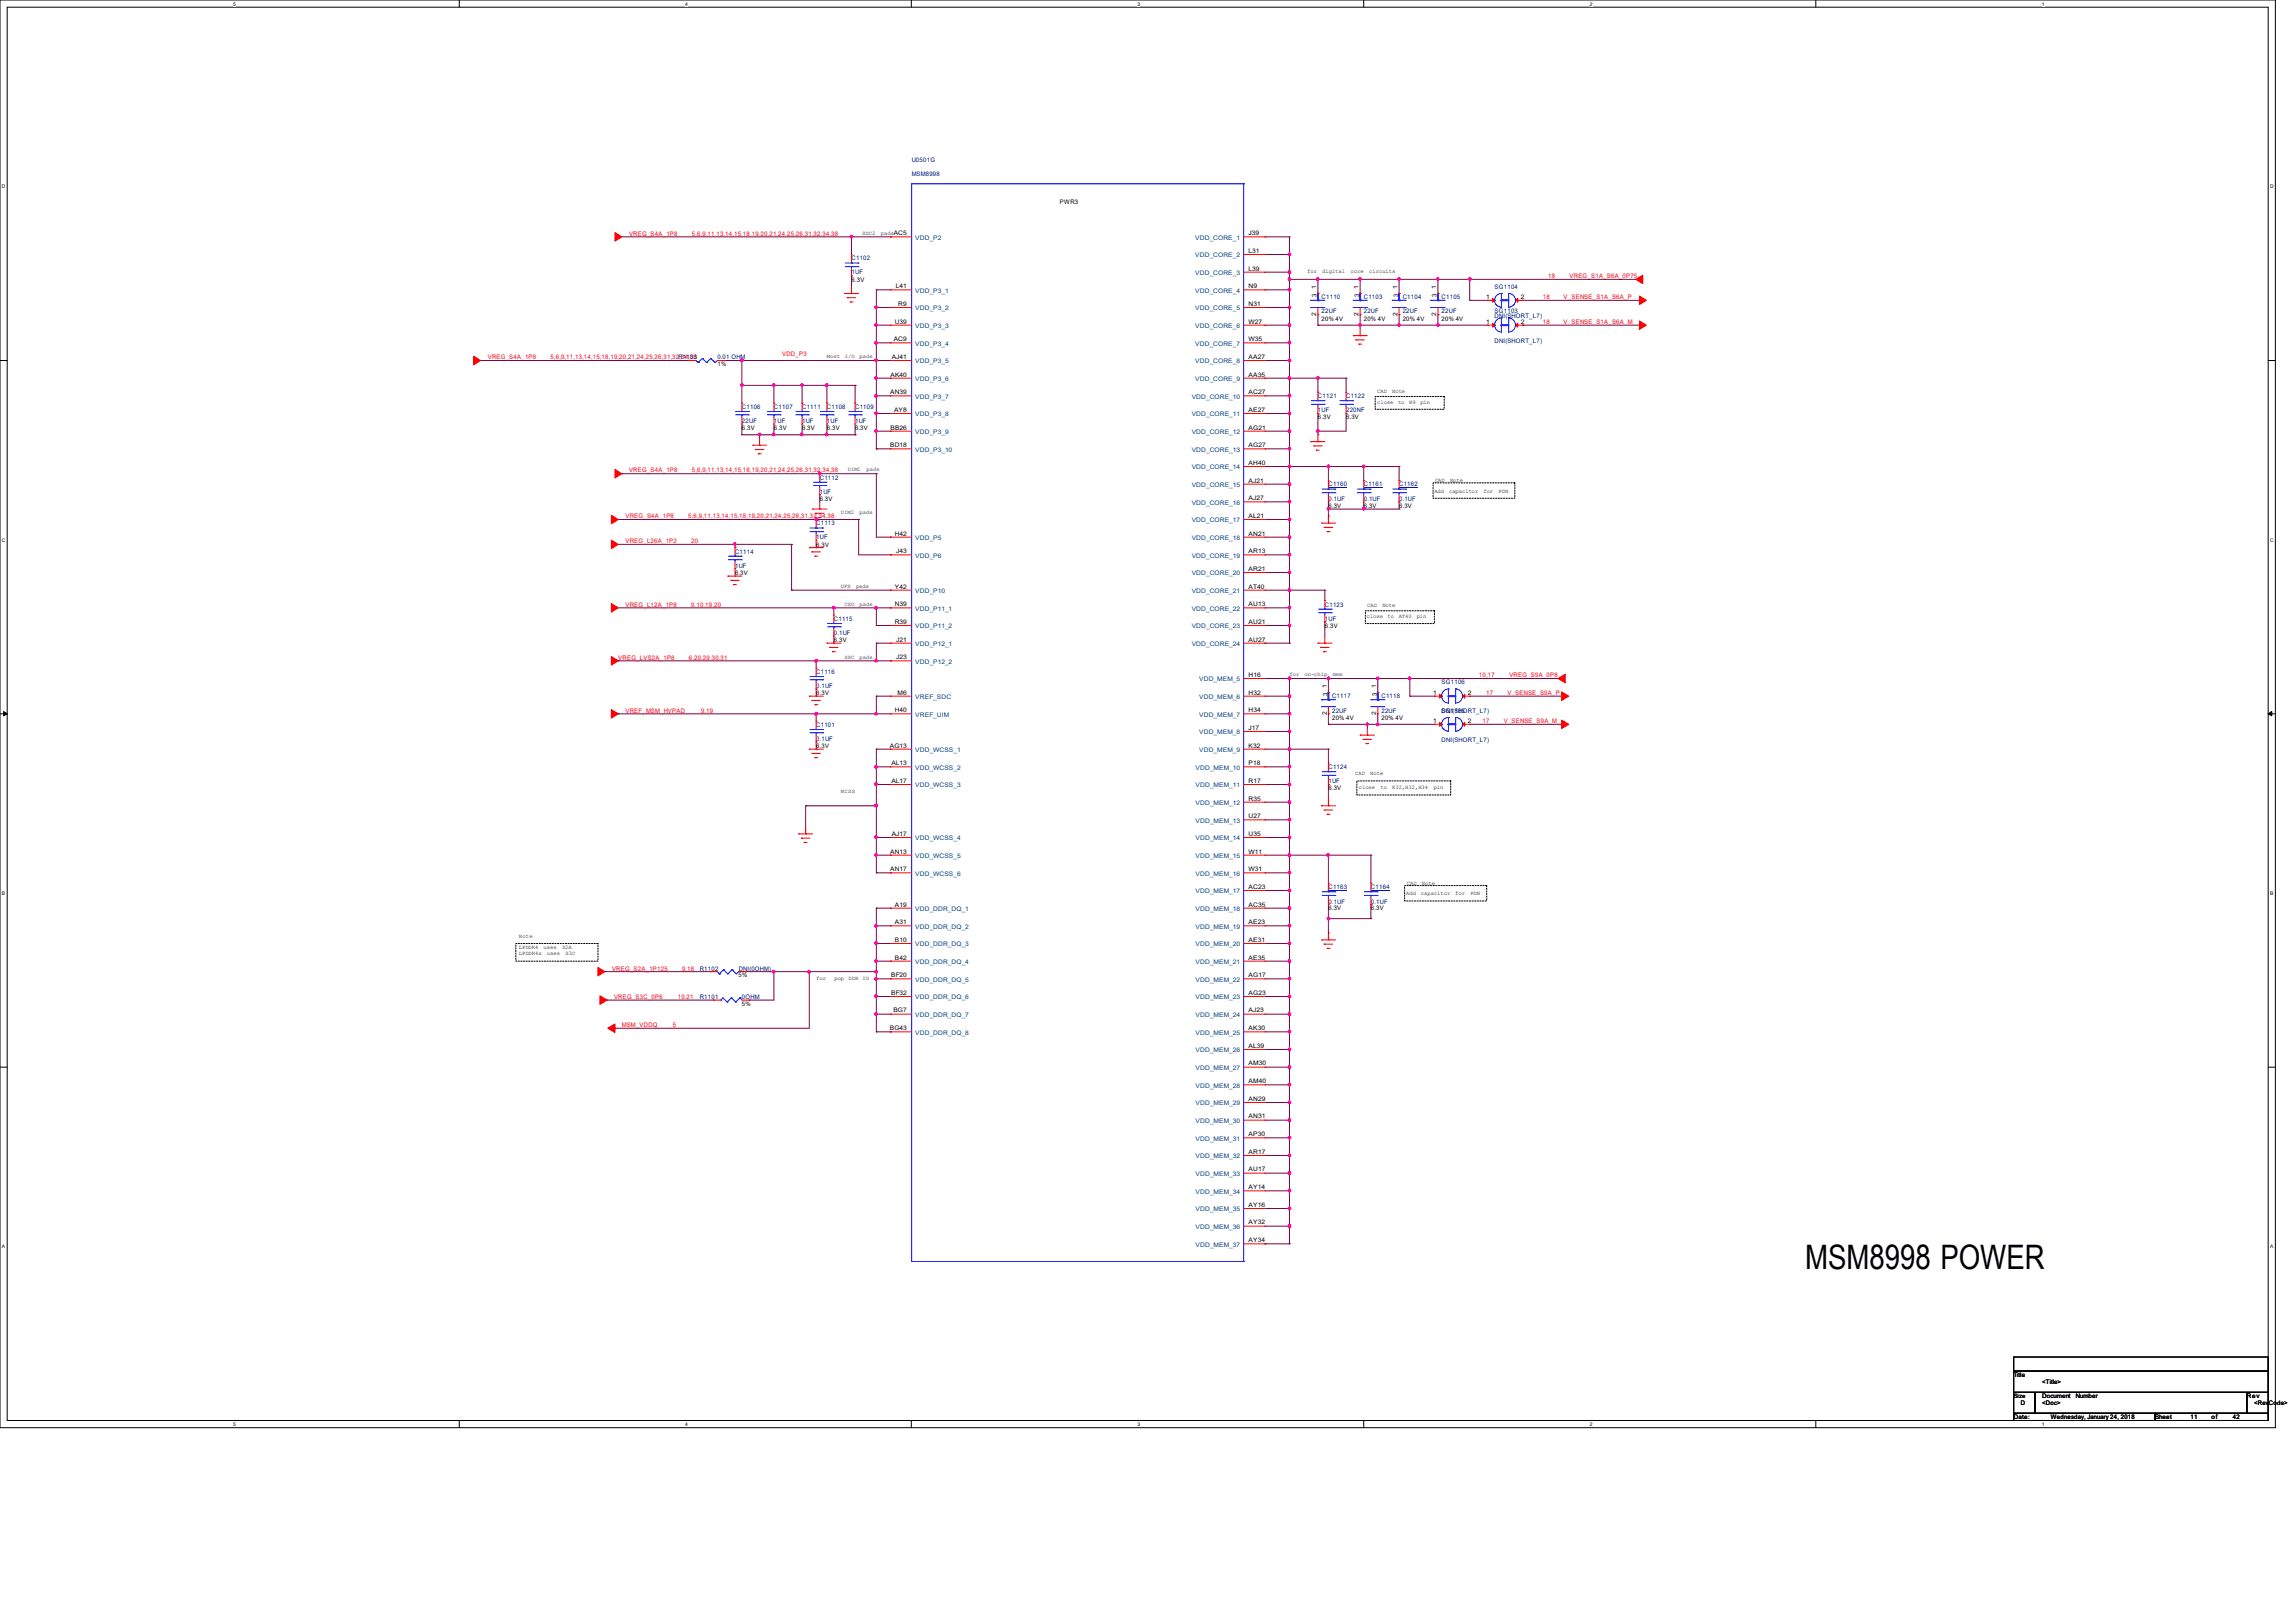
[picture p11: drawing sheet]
<svg xmlns="http://www.w3.org/2000/svg" width="297mm" height="210mm" viewBox="0 0 297 210" stroke-linecap="round" stroke-linejoin="round" font-family="sans-serif">
<defs><g id="words">
<text font-size="4.4" x="233.6" y="164.2">MSM8998 POWER</text>
<g font-size=".8" fill="#000080">
<text x="118" y="20.9">U0501G</text>
<text x="118" y="22.7">MSM8998</text>
<text x="110.2" y="33.7">C1102</text>
<text x="110.2" y="35.5">1UF</text>
<text x="171" y="38.7">C1110</text>
<text x="171" y="40.6">22UF</text>
<text x="176.5" y="38.7">C1103</text>
<text x="176.5" y="40.6">22UF</text>
<text x="181.5" y="38.7">C1104</text>
<text x="181.5" y="40.6">22UF</text>
<text x="186.6" y="38.7">C1105</text>
<text x="186.6" y="40.6">22UF</text>
<text x="193.4" y="40.6">SG1103</text>
<text x="193.4" y="37.3">SG1104</text>
<text x="193.4" y="41.1">DNI(SHORT_L7)</text>
<text x="87.8" y="46.5">R1103</text>
<text x="92.8" y="46.5">0.01 OHM</text>
<text x="193.4" y="44.3">DNI(SHORT_L7)</text>
<text x="96" y="52.9">C1106</text>
<text x="100.2" y="52.9">C1107</text>
<text x="103.8" y="52.9">C1111</text>
<text x="107" y="52.9">C1108</text>
<text x="110.7" y="52.9">C1109</text>
<text x="170.6" y="51.5">C1121</text>
<text x="170.6" y="53.3">1UF</text>
<text x="174.2" y="51.5">C1122</text>
<text x="174.2" y="53.3">220NF</text>
<text x="96" y="54.7">22UF</text>
<text x="100.2" y="54.7">1UF</text>
<text x="103.8" y="54.7">1UF</text>
<text x="107" y="54.7">1UF</text>
<text x="110.7" y="54.7">1UF</text>
<text x="106.1" y="62.1">C1112</text>
<text x="106.1" y="63.9">1UF</text>
<text x="171.9" y="62.9">C1160</text>
<text x="171.9" y="64.8">0.1UF</text>
<text x="176.5" y="62.9">C1161</text>
<text x="176.5" y="64.8">0.1UF</text>
<text x="181.1" y="62.9">C1162</text>
<text x="181.1" y="64.8">0.1UF</text>
<text x="95.1" y="71.6">C1114</text>
<text x="105.6" y="68">C1113</text>
<text x="105.6" y="69.8">1UF</text>
<text x="95.1" y="73.5">1UF</text>
<text x="107.9" y="80.3">C1115</text>
<text x="107.9" y="82.2">0.1UF</text>
<text x="171.5" y="78.5">C1123</text>
<text x="171.5" y="80.3">1UF</text>
<text x="105.6" y="87.2">C1116</text>
<text x="105.6" y="89">0.1UF</text>
<text x="186.6" y="88.6">SG1106</text>
<text x="105.6" y="94.1">C1101</text>
<text x="105.6" y="95.9">0.1UF</text>
<text x="172.4" y="90.4">C1117</text>
<text x="172.4" y="92.2">22UF</text>
<text x="178.8" y="90.4">C1118</text>
<text x="178.8" y="92.2">22UF</text>
<text x="186.6" y="92.2">SG1105</text>
<text x="186.6" y="96">DNI(SHORT_L7)</text>
<text x="186.6" y="92.3">DNI(SHORT_L7)</text>
<text x="171.9" y="99.5">C1124</text>
<text x="171.9" y="101.3">1UF</text>
<text x="171.9" y="115.1">C1163</text>
<text x="171.9" y="116.9">0.1UF</text>
<text x="177.4" y="115.1">C1164</text>
<text x="177.4" y="116.9">0.1UF</text>
<text x="90.6" y="125.6">R1102</text>
<text x="95.6" y="125.6">DNI(0OHM)</text>
<text x="90.6" y="129.2">R1101</text>
<text x="96" y="129.2">0OHM</text>
</g>
<g font-size=".8">
<text x="137.2" y="26.4">PWR3</text>
<text x="161.6" y="30.4">J39</text>
<text x="161.6" y="32.7">L31</text>
<text x="161.6" y="35">L39</text>
<text x="110.2" y="36.4">6.3V</text>
<text x="115.8" y="41.9">U39</text>
<text x="116" y="37.3">L41</text>
<text x="116.3" y="39.6">R9</text>
<text x="161.6" y="37.3">N9</text>
<text x="161.6" y="39.6">N31</text>
<text x="161.6" y="41.9">W27</text>
<text x="170.3" y="40.9" transform="rotate(-90 170.3 40.9)">2</text>
<text x="170.3" y="37.3" transform="rotate(-90 170.3 37.3)">1</text>
<text x="170.4" y="38.4" transform="rotate(-90 170.4 38.4)">3</text>
<text x="171" y="41.5">20% 4V</text>
<text x="175.8" y="40.9" transform="rotate(-90 175.8 40.9)">2</text>
<text x="175.8" y="37.3" transform="rotate(-90 175.8 37.3)">1</text>
<text x="175.9" y="38.4" transform="rotate(-90 175.9 38.4)">3</text>
<text x="176.5" y="41.5">20% 4V</text>
<text x="180.8" y="40.9" transform="rotate(-90 180.8 40.9)">2</text>
<text x="180.8" y="37.3" transform="rotate(-90 180.8 37.3)">1</text>
<text x="180.9" y="38.4" transform="rotate(-90 180.9 38.4)">3</text>
<text x="181.5" y="41.5">20% 4V</text>
<text x="185.9" y="40.9" transform="rotate(-90 185.9 40.9)">2</text>
<text x="185.9" y="37.3" transform="rotate(-90 185.9 37.3)">1</text>
<text x="185.9" y="38.4" transform="rotate(-90 185.9 38.4)">3</text>
<text x="186.6" y="41.5">20% 4V</text>
<text x="192.3" y="41.9">1</text>
<text x="192.3" y="38.6">1</text>
<text x="196.8" y="41.9">2</text>
<text x="196.8" y="38.6">2</text>
<text x="92.8" y="47.4">1%</text>
<text x="115.4" y="46.4">AJ41</text>
<text x="115.7" y="44.2">AC9</text>
<text x="161.6" y="44.2">W35</text>
<text x="161.6" y="46.4">AA27</text>
<text x="115.2" y="51">AN39</text>
<text x="115.2" y="48.7">AK40</text>
<text x="115.7" y="53.3">AY8</text>
<text x="161.6" y="48.7">AA35</text>
<text x="161.6" y="51">AC27</text>
<text x="161.6" y="53.3">AE27</text>
<text x="96" y="55.6">6.3V</text>
<text x="100.2" y="55.6">6.3V</text>
<text x="103.8" y="55.6">6.3V</text>
<text x="107" y="55.6">6.3V</text>
<text x="110.7" y="55.6">6.3V</text>
<text x="115.2" y="57.9">BD18</text>
<text x="115.2" y="55.6">BB26</text>
<text x="161.6" y="55.6">AG21</text>
<text x="161.6" y="57.9">AG27</text>
<text x="170.6" y="54.3">6.3V</text>
<text x="174.2" y="54.3">6.3V</text>
<text x="106.1" y="64.8">6.3V</text>
<text x="161.6" y="60.2">AH40</text>
<text x="161.6" y="62.4">AJ21</text>
<text x="161.6" y="64.7">AJ27</text>
<text x="171.9" y="65.7">6.3V</text>
<text x="176.5" y="65.7">6.3V</text>
<text x="181.1" y="65.7">6.3V</text>
<text x="105.6" y="70.7">6.3V</text>
<text x="115.8" y="69.3">H42</text>
<text x="116" y="71.6">J43</text>
<text x="161.6" y="67">AL21</text>
<text x="161.6" y="69.3">AN21</text>
<text x="161.6" y="71.6">AR13</text>
<text x="95.1" y="74.4">6.3V</text>
<text x="115.8" y="76.2">Y42</text>
<text x="161.6" y="73.9">AR21</text>
<text x="161.6" y="76.2">AT40</text>
<text x="107.9" y="83.1">6.3V</text>
<text x="115.8" y="78.4">N39</text>
<text x="115.8" y="80.7">R39</text>
<text x="116" y="83">J21</text>
<text x="161.6" y="78.4">AU13</text>
<text x="161.6" y="80.7">AU21</text>
<text x="161.6" y="83">AU27</text>
<text x="171.5" y="81.2">6.3V</text>
<text x="105.6" y="89.9">6.3V</text>
<text x="116" y="85.3">J23</text>
<text x="116.2" y="89.9">M6</text>
<text x="161.6" y="87.6">H16</text>
<text x="161.6" y="89.9">H32</text>
<text x="171.7" y="89" transform="rotate(-90 171.7 89)">1</text>
<text x="178.1" y="89" transform="rotate(-90 178.1 89)">1</text>
<text x="185.5" y="89.9">1</text>
<text x="190" y="89.9">2</text>
<text x="115.8" y="92.2">H40</text>
<text x="161.6" y="92.2">H34</text>
<text x="161.6" y="94.4">J17</text>
<text x="171.7" y="92.5" transform="rotate(-90 171.7 92.5)">2</text>
<text x="171.8" y="90.1" transform="rotate(-90 171.8 90.1)">3</text>
<text x="172.4" y="93.1">20% 4V</text>
<text x="178.1" y="92.5" transform="rotate(-90 178.1 92.5)">2</text>
<text x="178.2" y="90.1" transform="rotate(-90 178.2 90.1)">3</text>
<text x="178.8" y="93.1">20% 4V</text>
<text x="185.5" y="93.5">1</text>
<text x="190" y="93.5">2</text>
<text x="105.6" y="96.8">6.3V</text>
<text x="115.1" y="96.7">AG13</text>
<text x="115.4" y="99">AL13</text>
<text x="115.4" y="101.3">AL17</text>
<text x="161.6" y="96.7">K32</text>
<text x="161.6" y="99">P18</text>
<text x="161.6" y="101.3">R17</text>
<text x="161.6" y="103.6">R35</text>
<text x="161.6" y="105.9">U27</text>
<text x="171.9" y="102.3">6.3V</text>
<text x="115.2" y="110.4">AN13</text>
<text x="115.2" y="112.7">AN17</text>
<text x="115.4" y="108.2">AJ17</text>
<text x="161.6" y="108.2">U35</text>
<text x="161.6" y="110.4">W11</text>
<text x="161.6" y="112.7">W31</text>
<text x="115.8" y="117.3">A19</text>
<text x="115.8" y="119.6">A31</text>
<text x="161.6" y="115">AC23</text>
<text x="161.6" y="117.3">AC35</text>
<text x="161.6" y="119.6">AE23</text>
<text x="171.9" y="117.8">6.3V</text>
<text x="177.4" y="117.8">6.3V</text>
<text x="115.8" y="121.9">B10</text>
<text x="115.8" y="124.2">B42</text>
<text x="161.6" y="121.9">AE31</text>
<text x="161.6" y="124.2">AE35</text>
<text x="95.6" y="126.5">5%</text>
<text x="96" y="130.2">5%</text>
<text x="115.3" y="126.4">BF20</text>
<text x="115.3" y="128.7">BF32</text>
<text x="115.6" y="131">BG7</text>
<text x="161.6" y="126.4">AG17</text>
<text x="161.6" y="128.7">AG23</text>
<text x="161.6" y="131">AJ23</text>
<text x="115.1" y="133.3">BG43</text>
<text x="161.6" y="133.3">AK30</text>
<text x="161.6" y="135.6">AL39</text>
<text x="161.6" y="137.9">AM30</text>
<text x="161.6" y="140.2">AM40</text>
<text x="161.6" y="142.4">AN29</text>
<text x="161.6" y="144.7">AN31</text>
<text x="161.6" y="147">AP30</text>
<text x="161.6" y="149.3">AR17</text>
<text x="161.6" y="151.6">AU17</text>
<text x="161.6" y="153.9">AY14</text>
<text x="161.6" y="156.2">AY16</text>
<text x="161.6" y="158.4">AY32</text>
<text x="161.6" y="160.7">AY34</text>
<text x="260.6" y="178.2">Title</text>
<text x="264.3" y="179.1">&lt;Title&gt;</text>
<text x="260.6" y="180.9">Size</text>
<text x="260.6" y="183.6">Date:</text>
<text x="261.5" y="181.8">D</text>
<text x="264.3" y="180.9">Document</text>
<text x="264.3" y="181.8">&lt;Doc&gt;</text>
<text x="265.4" y="183.6">Wednesday, January 24, 2018</text>
<text x="268.6" y="180.9">Number</text>
<text x="278.9" y="183.6">Sheet</text>
<text x="283.5" y="183.6">11</text>
<text x="286.2" y="183.6">of</text>
<text x="289" y="183.6">42</text>
<text x="290.8" y="180.9">Rev</text>
<text x="291.7" y="181.8">&lt;RevCode&gt;</text>
</g>
<g font-size=".8" fill="#f00">
<text x="81.4" y="30.5">VREG_S4A_1P8</text>
<text x="89.5" y="30.5">5,6,9,11,13,14,15,18,19,20,21,24,25,26,31,32,34,38</text>
<text x="200.4" y="36">18</text>
<text x="203.1" y="36">VREG_S1A_S6A_0P75</text>
<text x="199.7" y="41.9">18</text>
<text x="199.7" y="38.7">18</text>
<text x="202.4" y="41.9">V_SENSE_S1A_S6A_M</text>
<text x="202.4" y="38.7">V_SENSE_S1A_S6A_P</text>
<text x="63.1" y="46.5">VREG_S4A_1P8</text>
<text x="71.2" y="46.5">5,6,9,11,13,14,15,18,19,20,21,24,25,26,31,32,34,38</text>
<text x="101.2" y="46.1">VDD_P3</text>
<text x="81.4" y="61.1">VREG_S4A_1P8</text>
<text x="89.5" y="61.1">5,6,9,11,13,14,15,18,19,20,21,24,25,26,31,32,34,38</text>
<text x="80.9" y="70.3">VREG_L26A_1P2</text>
<text x="80.9" y="67.1">VREG_S4A_1P8</text>
<text x="89.1" y="67.1">5,6,9,11,13,14,15,18,19,20,21,24,25,26,31,32,34,38</text>
<text x="89.5" y="70.3">20</text>
<text x="80.9" y="78.5">VREG_L12A_1P8</text>
<text x="89.5" y="78.5">9,10,19,20</text>
<text x="80" y="85.3">VREG_LVS2A_1P8</text>
<text x="89.2" y="85.3">6,20,29,30,31</text>
<text x="191.4" y="87.6">10,17</text>
<text x="192.3" y="89.9">17</text>
<text x="195.1" y="89.9">V_SENSE_S9A_P</text>
<text x="195.3" y="87.6">VREG_S9A_0P8</text>
<text x="80.9" y="92.2">VREF_MSM_HVPAD</text>
<text x="90.7" y="92.2">9,19</text>
<text x="191.9" y="93.6">17</text>
<text x="194.6" y="93.6">V_SENSE_S9A_M</text>
<text x="79.2" y="125.6">VREG_S2A_1P125</text>
<text x="88.3" y="125.6">9,18</text>
<text x="79.5" y="129.2">VREG_S3C_0P6</text>
<text x="87.7" y="129.2">10,21</text>
<text x="80.5" y="132.9">MSM_VDDQ</text>
<text x="87.1" y="132.9">5</text>
</g>
<g font-size=".8" fill="#004080">
<text x="118.5" y="31">VDD_P2</text>
<text x="154.7" y="31">VDD_CORE_1</text>
<text x="154.7" y="33.3">VDD_CORE_2</text>
<text x="154.7" y="35.6">VDD_CORE_3</text>
<text x="118.5" y="37.9">VDD_P3_1</text>
<text x="118.5" y="40.2">VDD_P3_2</text>
<text x="154.7" y="37.9">VDD_CORE_4</text>
<text x="154.7" y="40.2">VDD_CORE_5</text>
<text x="118.5" y="42.5">VDD_P3_3</text>
<text x="118.5" y="44.7">VDD_P3_4</text>
<text x="118.5" y="47">VDD_P3_5</text>
<text x="154.7" y="42.5">VDD_CORE_6</text>
<text x="154.7" y="44.7">VDD_CORE_7</text>
<text x="154.7" y="47">VDD_CORE_8</text>
<text x="118.5" y="49.3">VDD_P3_6</text>
<text x="118.5" y="51.6">VDD_P3_7</text>
<text x="118.5" y="53.9">VDD_P3_8</text>
<text x="154.2" y="51.6">VDD_CORE_10</text>
<text x="154.2" y="53.9">VDD_CORE_11</text>
<text x="154.7" y="49.3">VDD_CORE_9</text>
<text x="118.5" y="56.2">VDD_P3_9</text>
<text x="118.5" y="58.5">VDD_P3_10</text>
<text x="154.2" y="56.2">VDD_CORE_12</text>
<text x="154.2" y="58.5">VDD_CORE_13</text>
<text x="154.2" y="60.7">VDD_CORE_14</text>
<text x="154.2" y="63">VDD_CORE_15</text>
<text x="154.2" y="65.3">VDD_CORE_16</text>
<text x="118.5" y="69.9">VDD_P5</text>
<text x="154.2" y="67.6">VDD_CORE_17</text>
<text x="154.2" y="69.9">VDD_CORE_18</text>
<text x="118.5" y="72.2">VDD_P6</text>
<text x="118.5" y="76.7">VDD_P10</text>
<text x="154.2" y="72.2">VDD_CORE_19</text>
<text x="154.2" y="74.5">VDD_CORE_20</text>
<text x="154.2" y="76.7">VDD_CORE_21</text>
<text x="118.5" y="79">VDD_P11_1</text>
<text x="118.5" y="81.3">VDD_P11_2</text>
<text x="118.5" y="83.6">VDD_P12_1</text>
<text x="154.2" y="79">VDD_CORE_22</text>
<text x="154.2" y="81.3">VDD_CORE_23</text>
<text x="154.2" y="83.6">VDD_CORE_24</text>
<text x="118.5" y="85.9">VDD_P12_2</text>
<text x="155.2" y="88.2">VDD_MEM_5</text>
<text x="118.5" y="90.5">VREF_SDC</text>
<text x="118.5" y="92.7">VREF_UIM</text>
<text x="155.2" y="90.5">VDD_MEM_6</text>
<text x="155.2" y="92.7">VDD_MEM_7</text>
<text x="155.2" y="95">VDD_MEM_8</text>
<text x="118.5" y="97.3">VDD_WCSS_1</text>
<text x="118.5" y="99.6">VDD_WCSS_2</text>
<text x="118.5" y="101.9">VDD_WCSS_3</text>
<text x="154.7" y="99.6">VDD_MEM_10</text>
<text x="154.7" y="101.9">VDD_MEM_11</text>
<text x="155.2" y="97.3">VDD_MEM_9</text>
<text x="154.7" y="104.2">VDD_MEM_12</text>
<text x="154.7" y="106.5">VDD_MEM_13</text>
<text x="118.5" y="108.8">VDD_WCSS_4</text>
<text x="118.5" y="111">VDD_WCSS_5</text>
<text x="118.5" y="113.3">VDD_WCSS_6</text>
<text x="154.7" y="108.8">VDD_MEM_14</text>
<text x="154.7" y="111">VDD_MEM_15</text>
<text x="154.7" y="113.3">VDD_MEM_16</text>
<text x="118.5" y="117.9">VDD_DDR_DQ_1</text>
<text x="154.7" y="115.6">VDD_MEM_17</text>
<text x="154.7" y="117.9">VDD_MEM_18</text>
<text x="118.5" y="120.2">VDD_DDR_DQ_2</text>
<text x="118.5" y="122.5">VDD_DDR_DQ_3</text>
<text x="118.5" y="124.8">VDD_DDR_DQ_4</text>
<text x="154.7" y="120.2">VDD_MEM_19</text>
<text x="154.7" y="122.5">VDD_MEM_20</text>
<text x="154.7" y="124.8">VDD_MEM_21</text>
<text x="118.5" y="127">VDD_DDR_DQ_5</text>
<text x="118.5" y="129.3">VDD_DDR_DQ_6</text>
<text x="118.5" y="131.6">VDD_DDR_DQ_7</text>
<text x="154.7" y="127">VDD_MEM_22</text>
<text x="154.7" y="129.3">VDD_MEM_23</text>
<text x="154.7" y="131.6">VDD_MEM_24</text>
<text x="118.5" y="133.9">VDD_DDR_DQ_8</text>
<text x="154.7" y="133.9">VDD_MEM_25</text>
<text x="154.7" y="136.2">VDD_MEM_26</text>
<text x="154.7" y="138.5">VDD_MEM_27</text>
<text x="154.7" y="140.8">VDD_MEM_28</text>
<text x="154.7" y="143">VDD_MEM_29</text>
<text x="154.7" y="145.3">VDD_MEM_30</text>
<text x="154.7" y="147.6">VDD_MEM_31</text>
<text x="154.7" y="149.9">VDD_MEM_32</text>
<text x="154.7" y="152.2">VDD_MEM_33</text>
<text x="154.7" y="154.5">VDD_MEM_34</text>
<text x="154.7" y="156.8">VDD_MEM_35</text>
<text x="154.7" y="159">VDD_MEM_36</text>
<text x="154.7" y="161.3">VDD_MEM_37</text>
</g>
<g font-size=".7">
<text x="111.6" y="30.4">SDC2</text>
<text x="114" y="30.4">padsAC5</text>
<text x="169.2" y="35.4">for</text>
<text x="171.1" y="35.4">digital</text>
<text x="174.8" y="35.4">core</text>
<text x="177.2" y="35.4">circuits</text>
<text x="107" y="46.4">Most</text>
<text x="109.4" y="46.4">I/O</text>
<text x="111.3" y="46.4">pads</text>
<text x="178.2" y="50.8">CAD</text>
<text x="178.2" y="52.3">close</text>
<text x="180.2" y="50.8">Note</text>
<text x="180.9" y="52.3">to</text>
<text x="182.4" y="52.3">N9</text>
<text x="183.8" y="52.3">pin</text>
<text x="109.7" y="61">UIM1</text>
<text x="112.1" y="61">pads</text>
<text x="185.6" y="63.8">Add</text>
<text x="185.7" y="62.4">CAD</text>
<text x="187.5" y="63.8">capacitor</text>
<text x="187.7" y="62.4">Note</text>
<text x="192" y="63.8">for</text>
<text x="193.9" y="63.8">PDN</text>
<text x="108.8" y="66.5">UIM2</text>
<text x="111.2" y="66.5">pads</text>
<text x="108.8" y="76.1">UFS</text>
<text x="110.8" y="76.1">pads</text>
<text x="109.3" y="78.4">CXO</text>
<text x="111.3" y="78.4">pads</text>
<text x="176.9" y="79.9">close</text>
<text x="177" y="78.6">CAD</text>
<text x="178.9" y="78.6">Note</text>
<text x="179.6" y="79.9">to</text>
<text x="181" y="79.9">AT40</text>
<text x="183.3" y="79.9">pin</text>
<text x="109.3" y="85.2">SSC</text>
<text x="111.3" y="85.2">pads</text>
<text x="166.9" y="87.5">for</text>
<text x="168.8" y="87.5">on-chip</text>
<text x="172.5" y="87.5">mem</text>
<text x="175.4" y="100.3">CAD</text>
<text x="177.3" y="100.3">Note</text>
<text x="108.8" y="102.6">WCSS</text>
<text x="175.9" y="102.1">close</text>
<text x="178.6" y="102.1">to</text>
<text x="180.2" y="102.1">K32,H32,H34</text>
<text x="185.5" y="102.1">pin</text>
<text x="182" y="115.9">Add</text>
<text x="182.1" y="114.5">CAD</text>
<text x="183.9" y="115.9">capacitor</text>
<text x="184" y="114.5">Note</text>
<text x="188.3" y="115.9">for</text>
<text x="190.3" y="115.9">PDN</text>
<text x="67.1" y="121.4">Note</text>
<text x="67.1" y="122.8">LPDDR4</text>
<text x="67.1" y="123.5">LPDDR4x</text>
<text x="70.4" y="122.8">uses</text>
<text x="70.8" y="123.5">uses</text>
<text x="72.7" y="122.8">S2A</text>
<text x="73.2" y="123.5">S3C</text>
<text x="105.6" y="126.8">for</text>
<text x="108" y="126.8">pop</text>
<text x="109.8" y="126.8">DDR</text>
<text x="111.6" y="126.8">IO</text>
</g>
<g font-size=".6">
<text x="30.2" y=".7">5</text>
<text x="88.7" y=".7">4</text>
<text x="147.2" y=".7">3</text>
<text x="205.7" y=".7">2</text>
<text x="264.2" y=".7">1</text>
<text x=".3" y="24.4">D</text>
<text x="293.8" y="24.4">D</text>
<text x=".3" y="70.1">C</text>
<text x="293.8" y="70.1">C</text>
<text x=".3" y="115.8">B</text>
<text x="293.8" y="115.8">B</text>
<text x=".3" y="161.5">A</text>
<text x="293.8" y="161.5">A</text>
<text x="30.2" y="184.5">5</text>
<text x="88.7" y="184.5">4</text>
<text x="147.2" y="184.5">3</text>
<text x="205.7" y="184.5">2</text>
<text x="264.2" y="184.5">1</text>
</g>
</g></defs>
<path d="M0 0h294.5v184.7h-294.5zM.9 .9h292.6v182.9h-292.6z" fill="none" stroke="#000" stroke-width=".13"/>
<g fill="#fff">
<path d="M30.2 .1h.3v.7h-.3z"/>
<path d="M30.2 183.9h.3v.8h-.3z"/>
</g>
<path d="M59.4 0v.9M59.4 183.8v.9" fill="none" stroke="#000" stroke-width=".13"/>
<g fill="#fff">
<path d="M88.7 .1h.3v.7h-.3z"/>
<path d="M88.7 183.9h.3v.8h-.3z"/>
</g>
<path d="M117.9 0v.9M117.9 183.8v.9" fill="none" stroke="#000" stroke-width=".13"/>
<g fill="#fff">
<path d="M147.2 .1h.3v.7h-.3z"/>
<path d="M147.2 183.9h.3v.8h-.3z"/>
</g>
<path d="M176.5 0v.9M176.5 183.8v.9" fill="none" stroke="#000" stroke-width=".13"/>
<g fill="#fff">
<path d="M205.7 .1h.4v.7h-.4z"/>
<path d="M205.7 183.9h.4v.8h-.4z"/>
</g>
<path d="M235 0v.9M235 183.8v.9" fill="none" stroke="#000" stroke-width=".13"/>
<g fill="#fff">
<path d="M264.2 .1h.4v.7h-.4z"/>
<path d="M264.2 183.9h.4v.8h-.4z"/>
<path d="M.3 23.8h.4v.7h-.4z"/>
<path d="M293.8 23.8h.5v.7h-.5z"/>
<path d="M.3 69.5h.4v.7h-.4z"/>
<path d="M293.8 69.5h.5v.7h-.5z"/>
</g>
<path d="M0 46.7h.9M293.5 46.7h1" fill="none" stroke="#000" stroke-width=".13"/>
<g fill="#fff">
<path d="M.3 115.2h.4v.8h-.4z"/>
<path d="M293.8 115.2h.4v.8h-.4z"/>
</g>
<path d="M0 92.4h.9M293.5 92.4h1" fill="none" stroke="#000" stroke-width=".13"/>
<path d="M.5 92.1l.4 .3-.4 .2zM293.5 92.4l.5-.3v.5z" fill="#000" stroke="#000" stroke-width=".13"/>
<g fill="#fff">
<path d="M.3 161h.3v.7h-.3z"/>
<path d="M293.8 161h.4v.7h-.4z"/>
</g>
<path d="M0 138.1h.9M293.5 138.1h1M260.6 175.6h32.9v1.8h-32.9zM260.6 177.4h32.9v2.8h-32.9zM260.6 180.2h2.8v2.7h-2.8zM260.6 182.9h18.3v.9h-18.3zM263.4 180.2h27.4v2.7h-27.4zM278.9 182.9h14.6v.9h-14.6zM290.8 180.2h2.7v2.7h-2.7z" fill="none" stroke="#000" stroke-width=".13"/>
<path d="M178 51.3h8.9v1.7h-8.9zM176.7 79h8.9v1.7h-8.9zM185.5 62.5h10.5v2h-10.5zM175.6 101h12.1v1.9h-12.1zM181.8 114.6h10.6v2h-10.6zM66.8 122.1h10.6v2.3h-10.6z" fill="none" stroke="#000" stroke-width=".13" stroke-dasharray=".2 .2"/>
<g fill="none" stroke="#800040" stroke-width=".13">
<path d="M80.5 30.6h34.7M110.2 30.6h.1M110.2 35.7h.1M110.2 30.6v2.3M110.2 35.7v1.3M113.4 37.5h.1M113.4 39.8h.1M113.4 37.5h1.8M113.4 37.5v20.6M113.4 39.8h1.8M115.2 30.6h.1M163.7 30.6h3.2"/>
<path d="M163.7 37.5h3.2M163.7 39.8h3.2M163.7 32.9h3.2M163.7 35.2h3.2M166.9 30.6h.1M166.9 32.9h.1M166.9 35.2h.1M166.9 36.2h.1M166.9 37.5h.1M166.9 39.8h.1M166.9 30.6v52.6M166.9 36.2h44.8"/>
<path d="M170.6 36.2h.1M170.6 36.2v1.8M176 36.2h.1M176 36.2v1.8M181.1 36.2h.1M181.1 36.2v1.8M186.1 36.2h.1M186.1 36.2v1.8M190.2 38.9h.1M190.2 36.2h.1M190.2 38.9h2.3M190.2 36.2v2.7"/>
<path d="M197.1 38.9h.1M197.1 38.9h15.1M62.2 46.7h27M89.2 46.7h.1M93.7 46.7h21.5M96 49.9h.1M96 56.3h.1M96 46.7h.1M96 49.9h14.7M96 46.7v5.5M96 54.9v1.4M96 56.3h14.7"/>
<path d="M98.3 56.3h.1M98.3 56.3v.4M100.2 49.9h.1M100.2 56.3h.1M100.2 49.9v2.3M100.2 54.9v1.4M103.8 49.9h.1M103.8 56.3h.1M103.8 49.9v2.3M103.8 54.9v1.4M107 49.9h.1M107 56.3h.1"/>
<path d="M107 49.9v2.3M107 54.9v1.4M110.7 49.9h.1M110.7 56.3h.1M110.7 49.9v2.3M110.7 54.9v1.4M113.4 46.7h.1M113.4 58.1h.1M113.4 48.9h.1M113.4 42.1h.1M113.4 44.4h.1M113.4 51.2h.1"/>
<path d="M113.4 53.5h.1M113.4 55.8h.1M113.4 58.1h1.8M113.4 42.1h1.8M113.4 44.4h1.8M113.4 48.9h1.8M113.4 51.2h1.8M113.4 53.5h1.8M113.4 55.8h1.8M115.2 46.7h.1M163.7 46.7h3.2M163.7 58.1h3.2"/>
<path d="M163.7 42.1h3.2M163.7 44.4h3.2M163.7 48.9h10.5M163.7 51.2h3.2M163.7 53.5h3.2M163.7 55.8h3.2M166.9 42.1h.1M166.9 44.4h.1M166.9 46.7h.1M166.9 48.9h.1M166.9 51.2h.1M166.9 53.5h.1"/>
<path d="M166.9 55.8h.1M166.9 58.1h.1M170.6 42.1h.1M170.6 53.5h.1M170.6 48.9h.1M170.6 55.8h.1M170.6 56.3h.1M170.6 42.1h21.9M170.6 40.7v1.4M170.6 48.9v1.9M170.6 53.5v2.8M174.2 48.9h.1"/>
<path d="M174.2 53.5h.1M174.2 53.5v2.3h-3.6M174.2 48.9v1.9M176 42.1h.1M176 40.7h.1M176 40.7v1.8M181.1 40.7h.1M181.1 42.1h.1M181.1 40.7v1.4M186.1 40.7h.1M186.1 42.1h.1M186.1 40.7v1.4"/>
<path d="M197.1 42.1h.1M197.1 42.1h15.1M80 67.2h31.1M80 78.7h35.2M80 70.4h22.4M80.5 61.3h.1M80.5 61.3h32.9M95.1 70.4h.1M95.1 70.9h.1M95.1 70.4v.5M102.4 70.4h.1M102.4 76.4h.1"/>
<path d="M102.4 70.4v6M102.4 76.4h12.8M105.6 67.2h.1M106.1 64h.1M106.1 61.3h.1M106.1 64v.9M107.9 78.7h.1M107.9 78.7v.9M111.1 67.2h.1M111.1 67.2v4.6h4.1M113.4 61.3h.1M113.4 78.7h.1"/>
<path d="M113.4 61.3v8.2h1.8M113.4 78.7v2.2M115.2 69.5h.1M115.2 71.8h.1M115.2 78.7h.1M115.2 76.4h.1M163.7 69.5h3.2M163.7 67.2h3.2M163.7 71.8h3.2M163.7 78.7h3.2M163.7 76.4h7.7M163.7 60.4h17.4"/>
<path d="M163.7 62.7h3.2M163.7 64.9h3.2M163.7 74.1h3.2M166.9 60.4h.1M166.9 62.7h.1M166.9 64.9h.1M166.9 67.2h.1M166.9 69.5h.1M166.9 71.8h.1M166.9 74.1h.1M166.9 76.4h.1M166.9 78.7h.1"/>
<path d="M171.4 76.4h.1M171.4 76.4v1.3M171.9 60.4h.1M171.9 65.9h.1M171.9 66.8h.1M171.9 60.4v1.8M171.9 64.9v1.9M171.9 65.9h9.2M176.5 60.4h.1M176.5 62.2h.1M176.5 65.9h.1M176.5 60.4v1.8"/>
<path d="M176.5 64.9v1M181.1 60.4h.1M181.1 62.2h.1M181.1 65.9h.1M181.1 64.9h.1M181.1 60.4v1.8M181.1 64.9v1M80 85.5h.1M80 92.4h.1M80 85.5h35.2M80 92.4h35.2M105.6 85.5h.1"/>
<path d="M105.6 92.4h.1M105.6 85.5v.9M105.6 92.4v.9M113.4 83.2h.1M113.4 85.5h.1M113.4 80.9h.1M113.4 92.4h.1M113.4 90.1h.1M113.4 96.9h.1M113.4 99.2h.1M113.4 83.2v2.3M113.4 90.1v2.3"/>
<path d="M113.4 96.9v16M113.4 83.2h1.8M113.4 80.9h1.8M113.4 90.1h1.8M113.4 96.9h1.8M113.4 99.2h1.8M115.2 85.5h.1M163.7 83.2h.1M163.7 83.2h3.2M163.7 80.9h3.2M163.7 92.4h3.2M163.7 90.1h3.2"/>
<path d="M163.7 96.9h8.2M163.7 99.2h3.2M163.7 87.8h37.9M163.7 94.7h3.2M166.9 80.9h.1M166.9 83.2h.1M166.9 87.8h.1M166.9 90.1h.1M166.9 92.4h.1M166.9 94.7h.1M166.9 96.9h.1M166.9 99.2h.1"/>
<path d="M166.9 87.8v73.2M171.4 80.5h.1M171.4 80.5v1.8M171.9 87.8h.1M171.9 93.7h.1M171.9 92.4h.1M171.9 96.9h.1M171.9 87.8v1.8M171.9 92.4v1.3M171.9 96.9v1.9M171.9 93.7h13.7M177 93.7h.1"/>
<path d="M177 93.7v.5M178.3 87.8h.1M178.3 93.7h.1M178.3 87.8v1.8M178.3 92.4v1.3M182.5 87.8h.1M182.5 90.1h.1M182.5 90.1h3.1M182.5 87.8v2.3M190.2 90.1h11.9M190.2 93.7h11.9M201.6 87.8h.1"/>
<path d="M202.1 90.1h.1M202.1 93.7h.1M104.3 104.3h.1M104.3 104.3v2.7M104.3 104.3h9.1M113.4 104.3h.1M113.4 117.5h.1M113.4 119.8h.1M113.4 101.5h.1M113.4 108.4h.1M113.4 110.7h.1M113.4 112.9h.1"/>
<path d="M113.4 117.5v16M113.4 112.9h1.8M113.4 117.5h1.8M113.4 119.8h1.8M113.4 101.5h1.8M113.4 108.4h1.8M113.4 110.7h1.8M115.2 112.9h.1M163.7 112.9h3.2M163.7 117.5h3.2M163.7 119.8h3.2M163.7 101.5h3.2"/>
<path d="M163.7 108.4h3.2M163.7 110.7h13.7M163.7 103.8h3.2M163.7 106.1h3.2M163.7 115.2h3.2M166.9 101.5h.1M166.9 103.8h.1M166.9 106.1h.1M166.9 108.4h.1M166.9 110.7h.1M166.9 112.9h.1M166.9 115.2h.1"/>
<path d="M166.9 117.5h.1M166.9 119.8h.1M171.9 101.5h.1M171.9 110.7h.1M171.9 118.9h.1M171.9 101.5v1.8M171.9 110.7v3.6M171.9 117.1v3.6M171.9 118.9h5.5M177.4 110.7h.1M177.4 118.9h.1M177.4 117.1h.1"/>
<path d="M177.4 110.7v3.6M177.4 117.1v1.8M78.3 125.7h.1M78.3 125.7h13.6M78.6 129.4h.1M78.6 129.4h13.8M79.6 133.1h.1M96.5 125.7h.1M96.5 125.7h16.9M96.9 129.4h.1M100.2 125.7h.1M100.2 125.7v3.7h-3.3"/>
<path d="M104.7 125.7h.1M104.7 125.7v7.4h-25.1M113.4 126.7h.1M113.4 122.1h.1M113.4 124.4h.1M113.4 125.7h.1M113.4 128.9h.1M113.4 131.2h.1M113.4 133.5h.1M113.4 133.5h1.8M113.4 122.1h1.8M113.4 124.4h1.8"/>
<path d="M113.4 128.9h1.8M113.4 131.2h1.8M113.4 126.7h1.8M115.2 133.5h.1M163.7 133.5h3.2M163.7 122.1h3.2M163.7 124.4h3.2M163.7 128.9h3.2M163.7 131.2h3.2M163.7 126.7h3.2M163.7 135.8h3.2M163.7 138.1h3.2"/>
<path d="M166.9 122.1h.1M166.9 124.4h.1M166.9 126.7h.1M166.9 128.9h.1M166.9 131.2h.1M166.9 133.5h.1M166.9 135.8h.1M166.9 138.1h.1M171.9 120.7h.1M163.7 140.4h3.2M163.7 142.7h3.2M163.7 144.9h3.2"/>
<path d="M163.7 147.2h3.2M163.7 149.5h3.2M163.7 151.8h3.2M163.7 154.1h3.2M163.7 156.4h3.2M163.7 158.7h3.2M166.9 140.4h.1M166.9 142.7h.1M166.9 144.9h.1M166.9 147.2h.1M166.9 149.5h.1M166.9 151.8h.1"/>
<path d="M166.9 154.1h.1M166.9 156.4h.1M166.9 158.7h.1M163.7 161h.1M163.7 161h3.2M166.9 161h.1"/>
</g>
<g fill="#f0f" stroke="#f0f" stroke-width=".13">
<circle cx="110.2" cy="30.6" r=".17"/>
<circle cx="100.1" cy="49.8" r=".17"/>
<circle cx="103.8" cy="49.8" r=".16"/>
<circle cx="98.3" cy="56.2" r=".17"/>
<circle cx="96" cy="49.8" r=".17"/>
<circle cx="96" cy="46.6" r=".17"/>
<circle cx="107" cy="56.2" r=".17"/>
<circle cx="107" cy="49.8" r=".17"/>
<circle cx="100.1" cy="56.2" r=".17"/>
<circle cx="103.8" cy="56.2" r=".16"/>
<circle cx="113.4" cy="46.6" r=".17"/>
<circle cx="113.4" cy="48.9" r=".17"/>
<circle cx="113.4" cy="39.8" r=".17"/>
<circle cx="113.4" cy="42.1" r=".17"/>
<circle cx="113.4" cy="44.3" r=".17"/>
<circle cx="113.4" cy="51.2" r=".17"/>
<circle cx="113.4" cy="53.5" r=".17"/>
<circle cx="113.4" cy="55.8" r=".17"/>
<circle cx="106.1" cy="61.2" r=".16"/>
<circle cx="105.6" cy="67.2" r=".17"/>
<circle cx="105.6" cy="85.5" r=".17"/>
<circle cx="113.4" cy="85.5" r=".17"/>
<circle cx="107.9" cy="78.6" r=".17"/>
<circle cx="113.4" cy="78.6" r=".17"/>
<circle cx="95.1" cy="70.4" r=".17"/>
<circle cx="113.4" cy="92.4" r=".17"/>
<circle cx="105.6" cy="92.4" r=".17"/>
<circle cx="113.4" cy="99.2" r=".17"/>
<circle cx="113.4" cy="101.5" r=".17"/>
<circle cx="100.1" cy="125.7" r=".17"/>
<circle cx="113.4" cy="125.7" r=".17"/>
<circle cx="104.7" cy="125.7" r=".17"/>
<circle cx="113.4" cy="119.8" r=".17"/>
<circle cx="113.4" cy="122.1" r=".17"/>
<circle cx="113.4" cy="124.4" r=".17"/>
<circle cx="113.4" cy="131.2" r=".17"/>
<circle cx="113.4" cy="126.6" r=".17"/>
<circle cx="113.4" cy="128.9" r=".17"/>
<circle cx="113.4" cy="110.6" r=".17"/>
<circle cx="166.9" cy="32.9" r=".17"/>
<circle cx="166.9" cy="35.2" r=".17"/>
<circle cx="166.9" cy="36.1" r=".17"/>
<circle cx="166.9" cy="37.5" r=".17"/>
<circle cx="166.9" cy="39.8" r=".17"/>
<circle cx="166.9" cy="42.1" r=".17"/>
<circle cx="166.9" cy="44.3" r=".17"/>
<circle cx="166.9" cy="46.6" r=".17"/>
<circle cx="166.9" cy="48.9" r=".17"/>
<circle cx="166.9" cy="51.2" r=".17"/>
<circle cx="166.9" cy="53.5" r=".17"/>
<circle cx="166.9" cy="55.8" r=".17"/>
<circle cx="166.9" cy="58.1" r=".17"/>
<circle cx="166.9" cy="60.3" r=".17"/>
<circle cx="166.9" cy="62.6" r=".17"/>
<circle cx="166.9" cy="64.9" r=".17"/>
<circle cx="166.9" cy="67.2" r=".17"/>
<circle cx="166.9" cy="69.5" r=".17"/>
<circle cx="166.9" cy="71.8" r=".17"/>
<circle cx="166.9" cy="74.1" r=".17"/>
<circle cx="166.9" cy="76.3" r=".17"/>
<circle cx="166.9" cy="78.6" r=".17"/>
<circle cx="166.9" cy="80.9" r=".17"/>
<circle cx="170.5" cy="36.1" r=".17"/>
<circle cx="176" cy="36.1" r=".17"/>
<circle cx="186.1" cy="36.1" r=".16"/>
<circle cx="181.1" cy="36.1" r=".17"/>
<circle cx="176" cy="42.1" r=".17"/>
<circle cx="186.1" cy="42" r=".16"/>
<circle cx="181.1" cy="42.1" r=".17"/>
<circle cx="166.9" cy="87.8" r=".17"/>
<circle cx="178.3" cy="87.8" r=".17"/>
<circle cx="171.9" cy="87.8" r=".17"/>
<circle cx="178.3" cy="93.7" r=".17"/>
<circle cx="176.9" cy="93.7" r=".16"/>
<circle cx="166.9" cy="90.1" r=".17"/>
<circle cx="166.9" cy="92.4" r=".17"/>
<circle cx="166.9" cy="94.6" r=".17"/>
<circle cx="166.9" cy="96.9" r=".17"/>
<circle cx="166.9" cy="99.2" r=".17"/>
<circle cx="166.9" cy="101.5" r=".17"/>
<circle cx="166.9" cy="103.8" r=".17"/>
<circle cx="166.9" cy="106.1" r=".17"/>
<circle cx="166.9" cy="108.4" r=".17"/>
<circle cx="166.9" cy="110.6" r=".17"/>
<circle cx="166.9" cy="112.9" r=".17"/>
<circle cx="166.9" cy="115.2" r=".17"/>
<circle cx="166.9" cy="117.5" r=".17"/>
<circle cx="166.9" cy="119.8" r=".17"/>
<circle cx="166.9" cy="122.1" r=".17"/>
<circle cx="166.9" cy="124.4" r=".17"/>
<circle cx="166.9" cy="126.6" r=".17"/>
<circle cx="166.9" cy="128.9" r=".17"/>
<circle cx="166.9" cy="131.2" r=".17"/>
<circle cx="166.9" cy="133.5" r=".17"/>
<circle cx="166.9" cy="135.8" r=".17"/>
<circle cx="166.9" cy="138.1" r=".17"/>
<circle cx="166.9" cy="140.4" r=".17"/>
<circle cx="166.9" cy="142.6" r=".17"/>
<circle cx="166.9" cy="144.9" r=".17"/>
<circle cx="166.9" cy="147.2" r=".17"/>
<circle cx="166.9" cy="149.5" r=".17"/>
<circle cx="166.9" cy="151.8" r=".17"/>
<circle cx="166.9" cy="154.1" r=".17"/>
<circle cx="166.9" cy="156.4" r=".17"/>
<circle cx="166.9" cy="158.6" r=".17"/>
<circle cx="182.4" cy="87.8" r=".17"/>
<circle cx="190.2" cy="36.1" r=".17"/>
<circle cx="170.5" cy="48.9" r=".17"/>
<circle cx="170.5" cy="55.8" r=".17"/>
<circle cx="113.4" cy="104.2" r=".17"/>
<circle cx="113.4" cy="108.4" r=".17"/>
<circle cx="171.9" cy="60.3" r=".17"/>
<circle cx="176.5" cy="60.3" r=".17"/>
<circle cx="176.5" cy="65.8" r=".17"/>
<circle cx="171.9" cy="65.8" r=".17"/>
<circle cx="171.9" cy="110.6" r=".17"/>
<circle cx="171.9" cy="118.9" r=".17"/>
</g>
<g fill="none" stroke="#f00" stroke-width=".13">
<path d="M109.3 38h.1M109.3 38h1.8M109.6 38.5h.1M109.6 38.5h1.1M110 39.1h.1M110 39.1h.4M110.2 38h.1M110.2 32.9h.1M110.2 35.7h.1M110.2 32.9v1M110.2 34.8v.9M110.2 37v1"/>
<path d="M115.2 30.6h.1M115.2 37.5h.1M115.2 39.8h.1M115.2 30.6h2.8M115.2 37.5h2.8M115.2 39.8h2.8M161 30.6h2.7M161 37.5h2.7M161 39.8h2.7M161 32.9h2.7M161 35.2h2.7M163.7 30.6h.1"/>
<path d="M163.7 32.9h.1M163.7 35.2h.1M163.7 37.5h.1M163.7 39.8h.1M170.6 38h.1M170.6 39.8v.9M176 38h.1M176 39.8v.9M181.1 38h.1M181.1 39.8v.9M186.1 38h.1M186.1 39.8v.9"/>
<path d="M192.5 38.9h.1M192.5 38.9h.9M196.2 38.9h.9M197.1 38.9h.1M89.2 46.7h.1M89.2 46.7h.9M92.8 46.7h.9M93.7 46.7h.1M96 52.2h.1M96 54.9h.1M96 52.2v.8M96 54v.9"/>
<path d="M97.4 57.6h.1M97.4 57.6h1.8M97.7 58.2h.1M97.7 58.2h1.1M98.1 58.7h.1M98.1 58.7h.4M98.3 57.6h.1M98.3 56.7v.9M100.2 52.2h.1M100.2 54.9h.1M100.2 52.2v.8M100.2 54v.9"/>
<path d="M103.8 52.2h.1M103.8 54.9h.1M103.8 52.2v.8M103.8 54v.9M107 52.2h.1M107 54.9h.1M107 52.2v.8M107 54v.9M110.7 52.2h.1M110.7 54.9h.1M110.7 52.2v.8M110.7 54v.9"/>
<path d="M115.2 42.1h.1M115.2 44.4h.1M115.2 46.7h.1M115.2 48.9h.1M115.2 51.2h.1M115.2 53.5h.1M115.2 55.8h.1M115.2 58.1h.1M115.2 42.1h2.8M115.2 46.7h2.8M115.2 44.4h2.8M115.2 48.9h2.8"/>
<path d="M115.2 51.2h2.8M115.2 53.5h2.8M115.2 55.8h2.8M115.2 58.1h2.8M161 42.1h2.7M161 46.7h2.7M161 44.4h2.7M161 48.9h2.7M161 51.2h2.7M161 53.5h2.7M161 55.8h2.7M161 58.1h2.7"/>
<path d="M163.7 42.1h.1M163.7 44.4h.1M163.7 46.7h.1M163.7 48.9h.1M163.7 51.2h.1M163.7 53.5h.1M163.7 55.8h.1M163.7 58.1h.1M169.6 57.1h.1M169.6 57.1h1.8M170 57.7h.1M170 57.7h1.1"/>
<path d="M170.3 58.3h.1M170.3 58.3h.4M170.6 57.1h.1M170.6 40.7h.1M170.6 50.8h.1M170.6 53.5h.1M170.6 50.8v.9M170.6 52.6v.9M170.6 56.3v.8M174.2 50.8h.1M174.2 53.5h.1M174.2 50.8v.9"/>
<path d="M174.2 52.6v.9M175.1 43.4h.1M175.1 43.4h1.9M175.5 44h.1M175.5 44h1.1M175.9 44.5h.1M175.9 44.5h.3M176 43.4h.1M176 40.7h.1M176 42.5v.9M181.1 40.7h.1M186.1 40.7h.1"/>
<path d="M192.5 42.1h.1M192.5 42.1h.9M196.2 42.1h.9M197.1 42.1h.1M94.2 74.5h.1M94.2 74.5h1.8M94.6 75.1h.1M94.6 75.1h1.1M94.9 75.6h.1M94.9 75.6h.4M95.1 74.5h.1M95.1 70.9h.1"/>
<path d="M95.1 73.6h.1M95.1 70.9v.9M95.1 72.7v1.8M104.7 70.9h.1M104.7 70.9h1.9M105.1 71.4h.1M105.1 71.4h1.1M105.2 65.9h.1M105.2 65.9h1.8M105.5 72h.1M105.5 72h.3M105.5 66.4h.1"/>
<path d="M105.5 66.4h1.1M105.6 70.9h.1M105.6 67.2h.1M105.6 70h.1M105.6 67.2v1M105.6 69v1.9M105.9 67h.1M105.9 67h.4M106.1 65.9h.1M106.1 61.3h.1M106.1 64h.1M106.1 61.3v.9"/>
<path d="M106.1 63.1v.9M106.1 64.9v1M107.9 79.6h.1M107.9 79.6v.9M115.2 69.5h.1M115.2 71.8h.1M115.2 76.4h.1M115.2 78.7h.1M115.2 69.5h2.8M115.2 71.8h2.8M115.2 76.4h2.8M115.2 78.7h2.8"/>
<path d="M161 69.5h2.7M161 71.8h2.7M161 76.4h2.7M161 78.7h2.7M161 60.4h2.7M161 62.7h2.7M161 64.9h2.7M161 67.2h2.7M161 74.1h2.7M163.7 60.4h.1M163.7 62.7h.1M163.7 64.9h.1"/>
<path d="M163.7 67.2h.1M163.7 69.5h.1M163.7 71.8h.1M163.7 74.1h.1M163.7 76.4h.1M163.7 78.7h.1M171 67.7h.1M171 67.7h1.8M171.4 68.2h.1M171.4 68.2h1.1M171.4 77.7h.1M171.4 77.7v1"/>
<path d="M171.4 79.6v.9M171.7 68.8h.1M171.7 68.8h.4M171.9 67.7h.1M171.9 62.2h.1M171.9 64.9h.1M171.9 62.2v.9M171.9 64v.9M171.9 66.8v.9M176.5 62.2h.1M176.5 64.9h.1M176.5 62.2v.9"/>
<path d="M176.5 64v.9M181.1 62.2h.1M181.1 64.9h.1M181.1 62.2v.9M181.1 64v.9M104.7 90.1h.1M104.7 96.9h.1M104.7 90.1h1.9M104.7 96.9h1.9M105.1 90.6h.1M105.1 97.5h.1M105.1 90.6h1.1"/>
<path d="M105.1 97.5h1.1M105.5 91.2h.1M105.5 98h.1M105.5 91.2h.3M105.5 98h.3M105.6 90.1h.1M105.6 96.9h.1M105.6 93.3h.1M105.6 96h.1M105.6 86.4h.1M105.6 89.2h.1M105.6 86.4v.9"/>
<path d="M105.6 88.3v1.8M105.6 93.3v.9M105.6 95.1v1.8M107 83.2h.1M107 83.2h1.8M107.4 83.8h.1M107.4 83.8h1.1M107.7 84.3h.1M107.7 84.3h.4M107.9 83.2h.1M107.9 82.3h.1M107.9 81.4v1.8"/>
<path d="M115.2 80.9h.1M115.2 83.2h.1M115.2 85.5h.1M115.2 90.1h.1M115.2 92.4h.1M115.2 96.9h.1M115.2 99.2h.1M115.2 90.1h2.8M115.2 83.2h2.8M115.2 96.9h2.8M115.2 80.9h2.8M115.2 85.5h2.8"/>
<path d="M115.2 92.4h2.8M115.2 99.2h2.8M161 90.1h2.7M161 83.2h2.7M161 96.9h2.7M161 80.9h2.7M161 92.4h2.7M161 99.2h2.7M161 87.8h2.7M161 94.7h2.7M163.7 80.9h.1M163.7 83.2h.1"/>
<path d="M163.7 87.8h.1M163.7 90.1h.1M163.7 92.4h.1M163.7 94.7h.1M163.7 96.9h.1M163.7 99.2h.1M170.6 83.2h.1M170.6 83.2h1.8M170.9 83.8h.1M170.9 83.8h1.1M171.3 84.3h.1M171.3 84.3h.4"/>
<path d="M171.4 83.2h.1M171.4 80.5h.1M171.4 82.3v.9M171.9 89.6h.1M171.9 92.4h.1M171.9 98.8h.1M171.9 91.4v1M171.9 98.8v.9M176 95.1h.1M176 95.1h1.9M176.4 95.7h.1M176.4 95.7h1.1"/>
<path d="M176.8 96.2h.1M176.8 96.2h.3M177 95.1h.1M177 94.2v.9M178.3 89.6h.1M178.3 92.4h.1M178.3 91.4v1M185.6 93.7h.1M185.6 90.1h.1M185.6 90.1h1M185.6 93.7h1M189.3 90.1h.9"/>
<path d="M189.3 93.7h.9M190.2 93.7h.1M190.2 90.1h.1M103.3 107.9h.1M103.3 107.9h1.9M103.7 108.5h.1M103.7 108.5h1.1M104.1 109h.1M104.1 109h.3M104.3 107.9h.1M104.3 107v.9M115.2 101.5h.1"/>
<path d="M115.2 108.4h.1M115.2 110.7h.1M115.2 112.9h.1M115.2 117.5h.1M115.2 119.8h.1M115.2 101.5h2.8M115.2 108.4h2.8M115.2 110.7h2.8M115.2 112.9h2.8M115.2 117.5h2.8M115.2 119.8h2.8M161 101.5h2.7"/>
<path d="M161 108.4h2.7M161 110.7h2.7M161 112.9h2.7M161 117.5h2.7M161 119.8h2.7M161 103.8h2.7M161 106.1h2.7M161 115.2h2.7M163.7 101.5h.1M163.7 103.8h.1M163.7 106.1h.1M163.7 108.4h.1"/>
<path d="M163.7 110.7h.1M163.7 112.9h.1M163.7 115.2h.1M163.7 117.5h.1M163.7 119.8h.1M171 104.3h.1M171 104.3h1.8M171.4 104.8h.1M171.4 104.8h1.1M171.7 105.4h.1M171.7 105.4h.4M171.9 104.3h.1"/>
<path d="M171.9 114.3h.1M171.9 117.1h.1M171.9 101.5h.1M171.9 100.6v.9M171.9 103.3v1M171.9 114.3v.9M171.9 116.2v.9M177.4 114.3h.1M177.4 117.1h.1M177.4 114.3v.9M177.4 116.2v.9M91.9 125.7h.1"/>
<path d="M91.9 125.7h.9M92.4 129.4h.1M92.4 129.4h.9M95.6 125.7h.9M96 129.4h.9M96.5 125.7h.1M96.9 129.4h.1M115.2 122.1h.1M115.2 124.4h.1M115.2 126.7h.1M115.2 128.9h.1M115.2 131.2h.1"/>
<path d="M115.2 133.5h.1M115.2 122.1h2.8M115.2 124.4h2.8M115.2 126.7h2.8M115.2 128.9h2.8M115.2 131.2h2.8M115.2 133.5h2.8M161 122.1h2.7M161 124.4h2.7M161 126.7h2.7M161 128.9h2.7M161 131.2h2.7"/>
<path d="M161 133.5h2.7M161 135.8h2.7M161 138.1h2.7M163.7 122.1h.1M163.7 124.4h.1M163.7 126.7h.1M163.7 128.9h.1M163.7 131.2h.1M163.7 133.5h.1M163.7 135.8h.1M163.7 138.1h.1M171 121.6h.1"/>
<path d="M171 121.6h1.8M171.4 122.2h.1M171.4 122.2h1.1M171.7 122.7h.1M171.7 122.7h.4M171.9 121.6h.1M171.9 120.7v.9M161 140.4h2.7M161 142.7h2.7M161 144.9h2.7M161 147.2h2.7M161 149.5h2.7"/>
<path d="M161 151.8h2.7M161 154.1h2.7M161 156.4h2.7M161 158.7h2.7M163.7 140.4h.1M163.7 142.7h.1M163.7 144.9h.1M163.7 147.2h.1M163.7 149.5h.1M163.7 151.8h.1M163.7 154.1h.1M163.7 156.4h.1"/>
<path d="M163.7 158.7h.1M161 161h2.7M163.7 161h.1"/>
</g>
<g fill="#f00" stroke="#f00" stroke-width=".13">
<path d="M193.2 41.8l.2 .3-.2 .2z"/>
<path d="M196.2 42.1l.2-.3v.5z"/>
<path d="M193.2 38.6l.2 .3-.2 .2z"/>
<path d="M196.2 38.9l.2-.3v.5z"/>
<path d="M186.3 93.5l.3 .2-.3 .3z"/>
<path d="M189.6 93.5v.5l-.3-.3z"/>
<path d="M186.3 89.8l.3 .3-.3 .2z"/>
<path d="M189.6 89.8v.5l-.3-.2z"/>
<path d="M79.6 30.1l.9 .5-.9 .6z" fill-rule="evenodd"/>
<path d="M61.3 46.1l.9 .6-.9 .5z" fill-rule="evenodd"/>
<path d="M79.1 85l.9 .5-.9 .6z" fill-rule="evenodd"/>
<path d="M79.1 78.1l.9 .6-.9 .5z" fill-rule="evenodd"/>
<path d="M79.1 69.9l.9 .5-.9 .6z" fill-rule="evenodd"/>
<path d="M79.1 91.8l.9 .6-.9 .5z" fill-rule="evenodd"/>
<path d="M77.4 125.2l.9 .5-.9 .6z" fill-rule="evenodd"/>
<path d="M77.6 128.9l1 .5-1 .6z" fill-rule="evenodd"/>
<path d="M78.7 133.1l.9-.6v1.1z" fill-rule="evenodd"/>
<path d="M211.7 36.2l.9-.6v1.1z" fill-rule="evenodd"/>
<path d="M212.2 41.5l.9 .6-.9 .5z" fill-rule="evenodd"/>
<path d="M212.2 38.3l.9 .6-.9 .5z" fill-rule="evenodd"/>
<path d="M201.6 87.8l1-.6v1.1z" fill-rule="evenodd"/>
<path d="M202.1 93.2l.9 .5-.9 .6z" fill-rule="evenodd"/>
<path d="M202.1 89.5l.9 .6-.9 .5z" fill-rule="evenodd"/>
<path d="M79.6 60.7l.9 .6-.9 .5z" fill-rule="evenodd"/>
<path d="M79.1 66.7l.9 .5-.9 .6z" fill-rule="evenodd"/>
</g>
<g fill="none" stroke="#00f" stroke-width=".13">
<path d="M109.4 34.5h1.6M109.4 34h1.6M110.2 34h.1M110.2 34.5h.1M110.2 33.9v.1M110.2 34.5v.3M111 34.5h.1M111 34h.1M161 23.8h.1M161 23.8v139.4M161 23.8h-43v139.4M169.6 38.9h.1"/>
<path d="M169.6 39.8h.1M169.6 38.9h1.8M169.6 39.8h1.8M175.1 38.9h.1M175.1 39.8h.1M175.1 38.9h1.9M175.1 39.8h1.9M180.2 38.9h.1M180.2 39.8h.1M180.2 38.9h1.8M180.2 39.8h1.8M185.2 38.9h.1"/>
<path d="M185.2 39.8h.1M185.2 38.9h1.8M185.2 39.8h1.8M193.4 38.9h.1M194.3 38h.1M194.3 38v1.8M194.3 38a.89 .89 0 0 0-.9 .9 .89 .89 0 0 0 .9 .9M195.2 38a.89 .89 0 0 1 .9 .9 .89 .89 0 0 1-.9 .9M195.2 38h.1M195.2 38v1.8M196.2 38.9h.1M90.1 46.7l.2 .2"/>
<path d="M90.3 46.9h.1M90.9 46.4h.1M90.9 46.4l.5 .5M90.9 46.4l-.6 .5M91.4 46.9h.1M92 46.4h.1M92 46.4l-.6 .5M92 46.4l.5 .5 .3-.2M92.8 46.7h.1M95.2 53.7h1.7M95.2 53.3h1.7M96 53.3h.1"/>
<path d="M96 53.7h.1M96 53v.3M96 53.7v.3M96.9 53.7h.1M96.9 53.3h.1M99.3 53.7h1.7M99.3 53.3h1.7M100.2 53.3h.1M100.2 53.7h.1M100.2 53v.3M100.2 53.7v.3M101 53.7h.1"/>
<path d="M101 53.3h.1M103 53.7h1.6M103 53.3h1.6M103.8 53.3h.1M103.8 53.7h.1M103.8 53v.3M103.8 53.7v.3M104.6 53.7h.1M104.6 53.3h.1M106.2 53.7h1.6M106.2 53.3h1.6M107 53.3h.1"/>
<path d="M107 53.7h.1M107 53v.3M107 53.7v.3M107.8 53.7h.1M107.8 53.3h.1M109.9 53.7h1.6M109.9 53.3h1.6M110.7 53.3h.1M110.7 53.7h.1M110.7 53v.3M110.7 53.7v.3M111.5 53.7h.1"/>
<path d="M111.5 53.3h.1M169.7 52.3h1.7M169.7 51.9h1.7M170.6 51.9h.1M170.6 52.3h.1M170.6 51.7v.2M170.6 52.3v.3M171.4 52.3h.1M171.4 51.9h.1M173.4 52.3h1.6M173.4 51.9h1.6M174.2 51.9h.1"/>
<path d="M174.2 52.3h.1M174.2 51.7v.2M174.2 52.3v.3M175 52.3h.1M175 51.9h.1M193.4 42.1h.1M194.3 41.1h.1M194.3 41.1v1.9M194.3 41.1a.91 .91 0 0 0-.9 1 .91 .91 0 0 0 .9 .9M195.2 41.1a.91 .91 0 0 1 .9 1 .91 .91 0 0 1-.9 .9M195.2 41.1h.1M195.2 41.1v1.9"/>
<path d="M196.2 42.1h.1M94.3 72.4h1.6M94.3 72h1.6M95.1 72h.1M95.1 72.4h.1M95.1 71.8v.2M95.1 72.4v.3M95.9 72.4h.1M95.9 72h.1M104.8 68.8h1.7M104.8 68.3h1.7M105.3 62.8h1.6"/>
<path d="M105.3 62.4h1.6M105.6 68.3h.1M105.6 68.8h.1M105.6 68.2v.1M105.6 68.8v.2M106.1 62.4h.1M106.1 62.8h.1M106.1 62.2v.2M106.1 62.8v.3M106.5 68.8h.1M106.5 68.3h.1M106.9 62.8h.1"/>
<path d="M106.9 62.4h.1M170.6 79.3h1.7M170.6 78.8h1.7M171.1 63.8h1.7M171.1 63.3h1.7M171.4 78.8h.1M171.4 79.3h.1M171.4 78.7v.1M171.4 79.3v.3M171.9 63.3h.1M171.9 63.8h.1M171.9 63.1v.2"/>
<path d="M171.9 63.8v.2M172.3 79.3h.1M172.3 78.8h.1M172.8 63.8h.1M172.8 63.3h.1M175.7 63.8h1.6M175.7 63.3h1.6M176.5 63.3h.1M176.5 63.8h.1M176.5 63.1v.2M176.5 63.8v.2M177.3 63.8h.1"/>
<path d="M177.3 63.3h.1M180.3 63.8h1.6M180.3 63.3h1.6M181.1 63.3h.1M181.1 63.8h.1M181.1 63.1v.2M181.1 63.8v.2M181.9 63.8h.1M181.9 63.3h.1M104.8 94.8h1.7M104.8 94.4h1.7M104.8 88h1.7"/>
<path d="M104.8 87.5h1.7M105.6 94.4h.1M105.6 94.8h.1M105.6 87.5h.1M105.6 88h.1M105.6 87.3v.2M105.6 88v.3M105.6 94.2v.2M105.6 94.8v.3M106.5 94.8h.1M106.5 94.4h.1M106.5 88h.1"/>
<path d="M106.5 87.5h.1M107.1 81.1h1.7M107.1 80.7h1.7M107.9 80.7h.1M107.9 81.1h.1M107.9 80.5v.2M107.9 81.1v.3M108.8 81.1h.1M108.8 80.7h.1M171 90.6h.1M171 91.4h.1M171 90.6h1.8"/>
<path d="M171 91.4h1.8M171.1 99.9h1.7M171.9 99.9h.1M171.9 99.7v.2M172.8 99.9h.1M177.4 90.6h.1M177.4 91.4h.1M177.4 90.6h1.8M177.4 91.4h1.8M186.6 93.7h.1M186.6 90.1h.1M187.5 92.8a.89 .89 0 0 0-.9 .9 .89 .89 0 0 0 .9 .9"/>
<path d="M187.5 92.8h.1M187.5 89.2a.91 .91 0 0 0-.9 .9 .91 .91 0 0 0 .9 .9M187.5 89.2h.1M187.5 89.2v1.8M187.5 92.8v1.9M188.4 92.8a.89 .89 0 0 1 .9 .9 .89 .89 0 0 1-.9 .9M188.4 92.8h.1M188.4 89.2a.91 .91 0 0 1 .9 .9 .91 .91 0 0 1-.9 .9M188.4 89.2h.1M188.4 89.2v1.8M188.4 92.8v1.9M189.3 93.7h.1"/>
<path d="M189.3 90.1h.1M171.1 115.9h1.7M171.1 115.4h1.7M171.1 100.3h1.7M171.9 115.4h.1M171.9 115.9h.1M171.9 100.3h.1M171.9 100.3v.3M171.9 115.2v.2M171.9 115.9v.3M172.8 115.9h.1M172.8 115.4h.1"/>
<path d="M172.8 100.3h.1M176.6 115.9h1.6M176.6 115.4h1.6M177.4 115.4h.1M177.4 115.9h.1M177.4 115.2v.2M177.4 115.9v.3M178.2 115.9h.1M178.2 115.4h.1M92.8 125.7l.3 .3M93.1 126h.1M93.3 129.4h.1"/>
<path d="M93.3 129.4l.3-.3 .5 .6M93.6 125.5h.1M93.6 125.5l.6 .5M93.6 125.5l-.5 .5M94.1 129.7h.1M94.2 126h.1M94.7 129.1h.1M94.7 129.1l-.6 .6M94.7 129.1l.5 .6M94.7 125.5h.1M94.7 125.5l-.5 .5M94.7 125.5l.6 .5 .3-.3"/>
<path d="M95.2 129.7h.1M95.6 125.7h.1M95.8 129.1h.1M95.8 129.1l-.6 .6M95.8 129.1l.2 .3M118 163.2h.1M118 163.2h43M161 163.2h.1"/>
</g>
<g fill="none" stroke="#00f" stroke-width=".25">
<path d="M170.6 38.9h.1M170.6 38v.9M176 38.9h.1M176 38v.9M181.1 38.9h.1M181.1 38v.9M186.1 38.9h.1M186.1 38v.9M194.3 38.9h.1M194.3 38.9h.9M194.3 42.1h.1M194.3 42.1h.9"/>
<path d="M171.9 90.6h.1M171.9 89.6v1M178.3 90.6h.1M178.3 89.6v1M187.5 93.7h.1M187.5 90.1h.1M187.5 93.7h.9M187.5 90.1h.9"/>
</g>
<path d="M171.9 63.1h2.5M176.5 63.1h2.4M181.1 63.1h2.4M171.9 115.2h2.5M177.4 115.2h2.5" fill="none" stroke="#000080" stroke-width=".13"/>
<use href="#words"/>
</svg>
